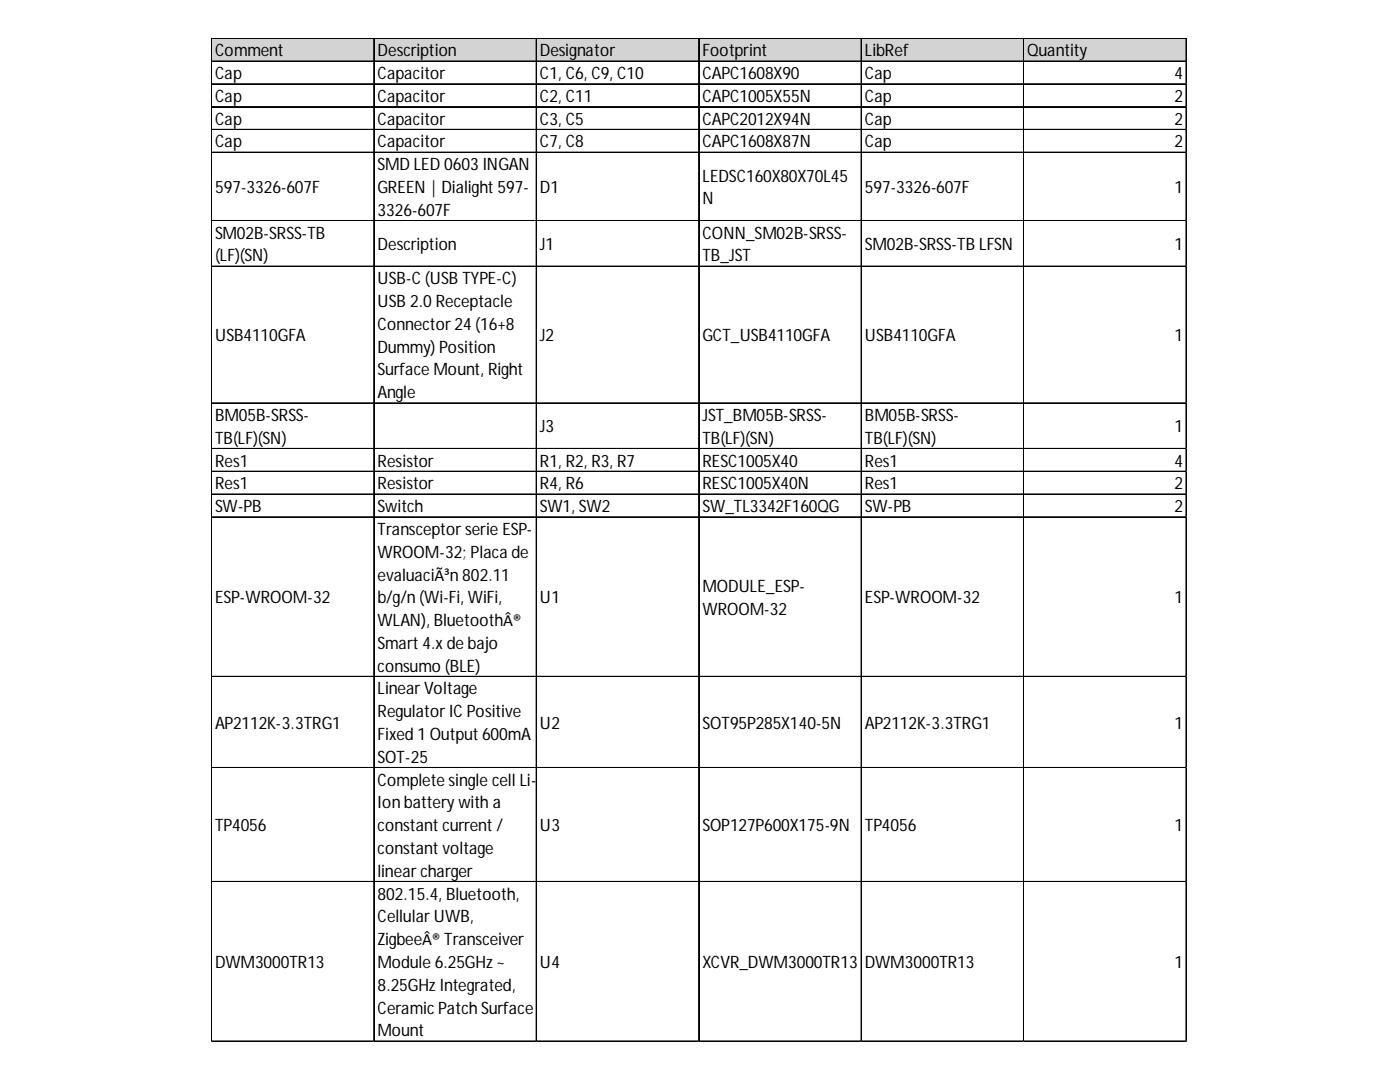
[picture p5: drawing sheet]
<svg xmlns="http://www.w3.org/2000/svg" width="279mm" height="216mm" viewBox="0 0 279 216" stroke-linecap="round" stroke-linejoin="round" font-family="sans-serif">
<defs><g id="words">
<g font-size="3.4">
<text x="42.9" y="11.2">Comment</text>
<text x="75.3" y="11.2">Description</text>
<text x="107.8" y="11.2">Designator</text>
<text x="140.2" y="11.2">Footprint</text>
<text x="172.6" y="11.2">LibRef</text>
<text x="205" y="11.2">Quantity</text>
<text x="42.9" y="15.8">Cap</text>
<text x="75.3" y="15.8">Capacitor</text>
<text x="107.8" y="15.8">C1, C6, C9, C10</text>
<text x="140.2" y="15.8">CAPC1608X90</text>
<text x="172.6" y="15.8">Cap</text>
<text x="234.4" y="15.8">4</text>
<text x="42.9" y="20.3">Cap</text>
<text x="75.3" y="20.3">Capacitor</text>
<text x="107.8" y="20.3">C2, C11</text>
<text x="140.2" y="20.3">CAPC1005X55N</text>
<text x="172.6" y="20.3">Cap</text>
<text x="234.4" y="20.3">2</text>
<text x="42.9" y="24.9">Cap</text>
<text x="42.9" y="29.4">Cap</text>
<text x="75.3" y="24.9">Capacitor</text>
<text x="75.3" y="29.4">Capacitor</text>
<text x="107.8" y="24.9">C3, C5</text>
<text x="107.8" y="29.4">C7, C8</text>
<text x="140.2" y="24.9">CAPC2012X94N</text>
<text x="140.2" y="29.4">CAPC1608X87N</text>
<text x="172.6" y="24.9">Cap</text>
<text x="172.6" y="29.4">Cap</text>
<text x="234.4" y="24.9">2</text>
<text x="234.4" y="29.4">2</text>
<text x="75.3" y="34">SMD LED 0603 INGAN</text>
<text x="42.9" y="38.5">597-3326-607F</text>
<text x="75.3" y="38.5">GREEN | Dialight 597-</text>
<text x="107.8" y="38.5">D1</text>
<text x="140.2" y="36.3">LEDSC160X80X70L45</text>
<text x="140.2" y="40.8">N</text>
<text x="172.6" y="38.5">597-3326-607F</text>
<text x="234.4" y="38.5">1</text>
<text x="42.9" y="47.6">SM02B-SRSS-TB</text>
<text x="75.3" y="43.1">3326-607F</text>
<text x="140.2" y="47.6">CONN_SM02B-SRSS-</text>
<text x="42.9" y="52.2">(LF)(SN)</text>
<text x="75.3" y="49.9">Description</text>
<text x="107.8" y="49.9">J1</text>
<text x="140.2" y="52.2">TB_JST</text>
<text x="172.6" y="49.9">SM02B-SRSS-TB LFSN</text>
<text x="234.4" y="49.9">1</text>
<text x="75.3" y="56.7">USB-C (USB TYPE-C)</text>
<text x="75.3" y="61.3">USB 2.0 Receptacle</text>
<text x="75.3" y="65.8">Connector 24 (16+8</text>
<text x="42.9" y="68.1">USB4110GFA</text>
<text x="75.3" y="70.4">Dummy) Position</text>
<text x="107.8" y="68.1">J2</text>
<text x="140.2" y="68.1">GCT_USB4110GFA</text>
<text x="172.6" y="68.1">USB4110GFA</text>
<text x="234.4" y="68.1">1</text>
<text x="75.3" y="74.9">Surface Mount, Right</text>
<text x="75.3" y="79.5">Angle</text>
<text x="42.9" y="84">BM05B-SRSS-</text>
<text x="42.9" y="88.5">TB(LF)(SN)</text>
<text x="107.8" y="86.3">J3</text>
<text x="140.2" y="84">JST_BM05B-SRSS-</text>
<text x="140.2" y="88.5">TB(LF)(SN)</text>
<text x="172.6" y="84">BM05B-SRSS-</text>
<text x="172.6" y="88.5">TB(LF)(SN)</text>
<text x="234.4" y="86.3">1</text>
<text x="42.9" y="93.1">Res1</text>
<text x="75.3" y="93.1">Resistor</text>
<text x="107.8" y="93.1">R1, R2, R3, R7</text>
<text x="140.2" y="93.1">RESC1005X40</text>
<text x="172.6" y="93.1">Res1</text>
<text x="234.4" y="93.1">4</text>
<text x="42.9" y="97.6">Res1</text>
<text x="75.3" y="97.6">Resistor</text>
<text x="107.8" y="97.6">R4, R6</text>
<text x="140.2" y="97.6">RESC1005X40N</text>
<text x="172.6" y="97.6">Res1</text>
<text x="234.4" y="97.6">2</text>
<text x="42.9" y="102.2">SW-PB</text>
<text x="75.3" y="102.2">Switch</text>
<text x="75.3" y="106.7">Transceptor serie ESP-</text>
<text x="107.8" y="102.2">SW1, SW2</text>
<text x="140.2" y="102.2">SW_TL3342F160QG</text>
<text x="172.6" y="102.2">SW-PB</text>
<text x="234.4" y="102.2">2</text>
<text x="75.3" y="111.3">WROOM-32; Placa de</text>
<text x="75.3" y="115.8">evaluaciÃ³n 802.11</text>
<text x="140.2" y="118.1">MODULE_ESP-</text>
<text x="42.9" y="120.4">ESP-WROOM-32</text>
<text x="75.3" y="120.4">b/g/n (Wi-Fi, WiFi,</text>
<text x="75.3" y="124.9">WLAN), BluetoothÂ®</text>
<text x="107.8" y="120.4">U1</text>
<text x="140.2" y="122.7">WROOM-32</text>
<text x="172.6" y="120.4">ESP-WROOM-32</text>
<text x="234.4" y="120.4">1</text>
<text x="75.3" y="129.5">Smart 4.x de bajo</text>
<text x="75.3" y="134">consumo (BLE)</text>
<text x="75.3" y="138.6">Linear Voltage</text>
<text x="75.3" y="143.1">Regulator IC Positive</text>
<text x="42.9" y="145.4">AP2112K-3.3TRG1</text>
<text x="75.3" y="147.7">Fixed 1 Output 600mA</text>
<text x="107.8" y="145.4">U2</text>
<text x="140.2" y="145.4">SOT95P285X140-5N</text>
<text x="172.6" y="145.4">AP2112K-3.3TRG1</text>
<text x="234.4" y="145.4">1</text>
<text x="75.3" y="152.2">SOT-25</text>
<text x="75.3" y="156.8">Complete single cell Li-</text>
<text x="75.3" y="161.3">Ion battery with a</text>
<text x="42.9" y="165.9">TP4056</text>
<text x="75.3" y="165.9">constant current /</text>
<text x="107.8" y="165.9">U3</text>
<text x="140.2" y="165.9">SOP127P600X175-9N</text>
<text x="172.6" y="165.9">TP4056</text>
<text x="234.4" y="165.9">1</text>
<text x="75.3" y="170.4">constant voltage</text>
<text x="75.3" y="175">linear charger</text>
<text x="75.3" y="179.5">802.15.4, Bluetooth,</text>
<text x="75.3" y="184">Cellular UWB,</text>
<text x="75.3" y="188.6">ZigbeeÂ® Transceiver</text>
<text x="42.9" y="193.1">DWM3000TR13</text>
<text x="75.3" y="193.1">Module 6.25GHz ~</text>
<text x="75.3" y="197.7">8.25GHz Integrated,</text>
<text x="107.8" y="193.1">U4</text>
<text x="140.2" y="193.1">XCVR_DWM3000TR13</text>
<text x="172.6" y="193.1">DWM3000TR13</text>
<text x="234.4" y="193.1">1</text>
<text x="75.3" y="202.2">Ceramic Patch Surface</text>
<text x="75.3" y="206.8">Mount</text>
</g>
</g></defs>
<path d="M42.3 7.8h194.6v4.6h-194.6z" fill="#d3d3d3"/>
<g fill="none" stroke="#000" stroke-width=".2">
<path d="M42.2 7.6v200.3M42.3 7.6v200.3M42.3 7.6h194.6M42.3 7.7h194.6M42.3 12.2h194.6M42.3 12.3h194.6M42.3 16.7h194.6M42.3 16.8h194.6M74.6 7.8v200.1M74.7 7.8v200.1M107 7.8v200.1M107.1 7.8v200.1"/>
<path d="M139.4 7.8v200.1M139.5 7.8v200.1M171.8 7.8v200.1M171.9 7.8v200.1M204.3 7.8v200.1M204.4 7.8v200.1M236.7 7.8v200.1M236.8 7.8v200.1M42.3 21.3h194.6M42.3 21.4h194.6M42.3 25.8h194.6M42.3 25.9h194.6"/>
<path d="M42.3 30.4h194.6M42.3 44h194.6M42.3 44.1h194.6M42.3 53.1h194.6M42.3 53.2h194.6M42.3 80.4h194.6M42.3 80.5h194.6M42.3 89.5h194.6M42.3 89.6h194.6M42.3 94h194.6M42.3 94.1h194.6M42.3 98.6h194.6"/>
<path d="M42.3 98.7h194.6M42.3 103.1h194.6M42.3 103.2h194.6M42.3 134.9h194.6M42.3 135h194.6M42.3 153.1h194.6M42.3 153.2h194.6M42.3 175.9h194.6M42.3 176h194.6M42.3 207.7h194.6M42.3 207.8h194.6"/>
</g>
<path d="M42.2 207.9h.1" fill="none" stroke="#d4d4d4" stroke-width=".2"/>
<path d="M42.2 207.9h.1z" fill="#d4d4d4"/>
<path d="M74.6 207.9h.1" fill="none" stroke="#d4d4d4" stroke-width=".2"/>
<path d="M74.6 207.9h.2z" fill="#d4d4d4"/>
<path d="M107 207.9h.1" fill="none" stroke="#d4d4d4" stroke-width=".2"/>
<path d="M107 207.9h.2z" fill="#d4d4d4"/>
<path d="M139.4 207.9h.1" fill="none" stroke="#d4d4d4" stroke-width=".2"/>
<path d="M139.4 207.9h.2z" fill="#d4d4d4"/>
<path d="M171.8 207.9h.1" fill="none" stroke="#d4d4d4" stroke-width=".2"/>
<path d="M171.8 207.9h.2z" fill="#d4d4d4"/>
<path d="M204.3 207.9h.1" fill="none" stroke="#d4d4d4" stroke-width=".2"/>
<path d="M204.3 207.9h.2z" fill="#d4d4d4"/>
<path d="M236.7 207.9h.1" fill="none" stroke="#d4d4d4" stroke-width=".2"/>
<path d="M236.7 207.9h.2z" fill="#d4d4d4"/>
<path d="M236.9 16.7h.1" fill="none" stroke="#d4d4d4" stroke-width=".2"/>
<path d="M236.9 16.7v.2z" fill="#d4d4d4"/>
<path d="M236.9 21.3h.1" fill="none" stroke="#d4d4d4" stroke-width=".2"/>
<path d="M236.9 21.3v.1z" fill="#d4d4d4"/>
<path d="M236.9 25.8h.1" fill="none" stroke="#d4d4d4" stroke-width=".2"/>
<path d="M236.9 25.8v.2z" fill="#d4d4d4"/>
<path d="M236.9 30.4h.1" fill="none" stroke="#d4d4d4" stroke-width=".2"/>
<path d="M236.9 30.4v.1z" fill="#d4d4d4"/>
<path d="M236.9 44h.1" fill="none" stroke="#d4d4d4" stroke-width=".2"/>
<path d="M236.9 44v.2z" fill="#d4d4d4"/>
<path d="M236.9 53.1h.1" fill="none" stroke="#d4d4d4" stroke-width=".2"/>
<path d="M236.9 53.1v.2z" fill="#d4d4d4"/>
<path d="M236.9 80.4h.1" fill="none" stroke="#d4d4d4" stroke-width=".2"/>
<path d="M236.9 80.4v.2z" fill="#d4d4d4"/>
<path d="M236.9 89.5h.1" fill="none" stroke="#d4d4d4" stroke-width=".2"/>
<path d="M236.9 89.5v.2z" fill="#d4d4d4"/>
<path d="M236.9 94h.1" fill="none" stroke="#d4d4d4" stroke-width=".2"/>
<path d="M236.9 94v.2z" fill="#d4d4d4"/>
<path d="M236.9 98.6h.1" fill="none" stroke="#d4d4d4" stroke-width=".2"/>
<path d="M236.9 98.6v.2z" fill="#d4d4d4"/>
<path d="M236.9 103.1h.1" fill="none" stroke="#d4d4d4" stroke-width=".2"/>
<path d="M236.9 103.1v.2z" fill="#d4d4d4"/>
<path d="M236.9 134.9h.1" fill="none" stroke="#d4d4d4" stroke-width=".2"/>
<path d="M236.9 134.9v.2z" fill="#d4d4d4"/>
<path d="M236.9 153.1h.1" fill="none" stroke="#d4d4d4" stroke-width=".2"/>
<path d="M236.9 153.1v.2z" fill="#d4d4d4"/>
<path d="M236.9 175.9h.1" fill="none" stroke="#d4d4d4" stroke-width=".2"/>
<path d="M236.9 175.9v.2z" fill="#d4d4d4"/>
<path d="M236.9 207.7h.1" fill="none" stroke="#d4d4d4" stroke-width=".2"/>
<path d="M236.9 207.7v.2z" fill="#d4d4d4"/>
<use href="#words"/>
</svg>
